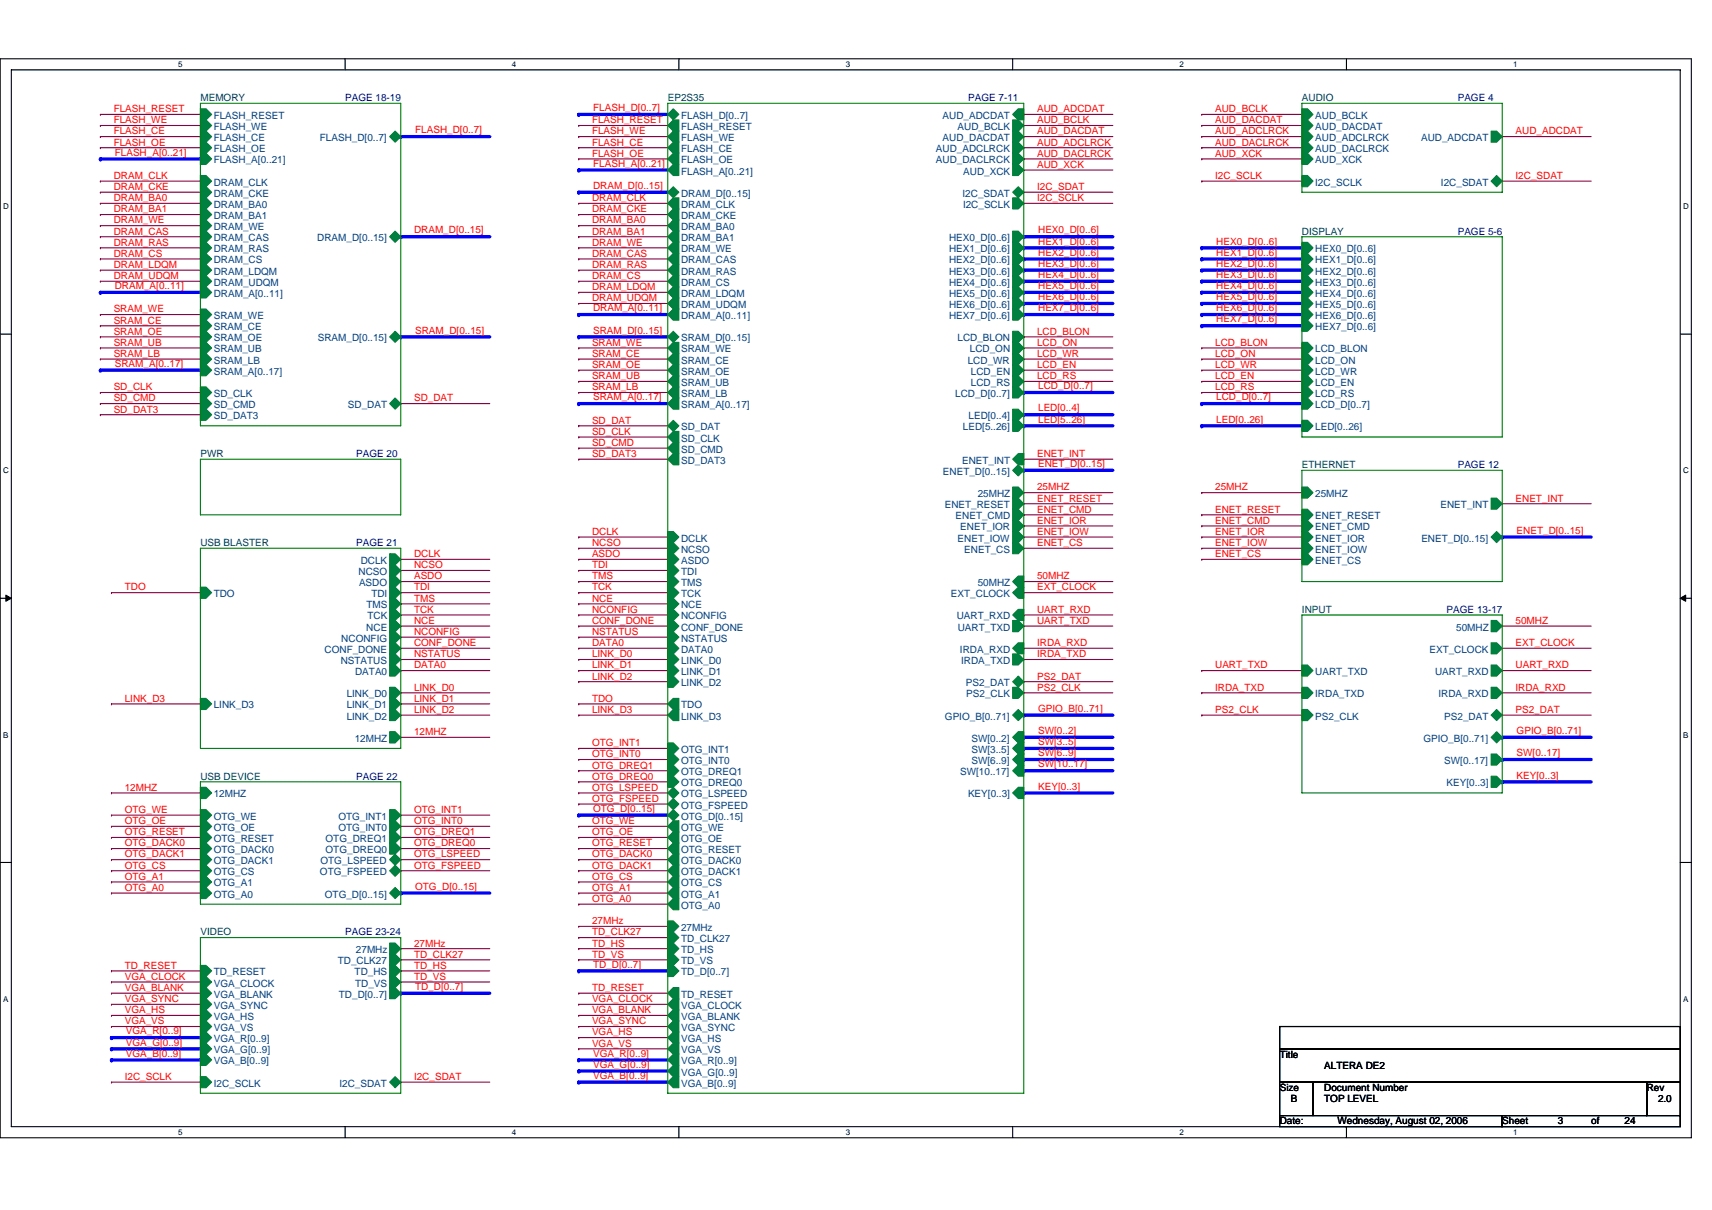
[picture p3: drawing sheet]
<svg xmlns="http://www.w3.org/2000/svg" width="297mm" height="210mm" viewBox="0 0 297 210" stroke-linecap="round" stroke-linejoin="round" font-family="sans-serif">
<defs><g id="words">
<g font-size="1.7" fill="#004040">
<text x="34.8" y="17.5">MEMORY</text>
<text x="115.9" y="17.5">EP2S35</text>
<text x="225.9" y="17.5">AUDIO</text>
<text x="225.9" y="40.7">DISPLAY</text>
<text x="34.8" y="79.3">PWR</text>
<text x="225.9" y="81.2">ETHERNET</text>
<text x="34.8" y="94.7">USB BLASTER</text>
<text x="225.9" y="106.3">INPUT</text>
<text x="34.8" y="135.3">USB DEVICE</text>
<text x="34.8" y="162.3">VIDEO</text>
</g>
<g font-size="1.7" fill="#000080">
<text x="59.9" y="17.5">PAGE 18-19</text>
<text x="168" y="17.5">PAGE 7-11</text>
<text x="252.9" y="17.5">PAGE 4</text>
<text x="252.9" y="40.7">PAGE 5-6</text>
<text x="61.8" y="79.3">PAGE 20</text>
<text x="252.9" y="81.2">PAGE 12</text>
<text x="61.8" y="94.7">PAGE 21</text>
<text x="251" y="106.3">PAGE 13-17</text>
<text x="61.8" y="135.3">PAGE 22</text>
<text x="59.9" y="162.3">PAGE 23-24</text>
</g>
<g font-size="1.7" fill="#f00">
<text x="19.7" y="23.3">FLASH_CE</text>
<text x="19.7" y="19.5">FLASH_RESET</text>
<text x="19.7" y="21.4">FLASH_WE</text>
<text x="72" y="23.1">FLASH_D[0..7]</text>
<text x="102.7" y="21.4">FLASH_RESET</text>
<text x="102.7" y="23.3">FLASH_WE</text>
<text x="102.9" y="19.3">FLASH_D[0..7]</text>
<text x="179.9" y="21.4">AUD_BCLK</text>
<text x="179.9" y="23.3">AUD_DACDAT</text>
<text x="179.9" y="19.5">AUD_ADCDAT</text>
<text x="210.8" y="19.5">AUD_BCLK</text>
<text x="210.8" y="21.4">AUD_DACDAT</text>
<text x="210.8" y="23.3">AUD_ADCLRCK</text>
<text x="263" y="23.3">AUD_ADCDAT</text>
<text x="19.7" y="25.3">FLASH_OE</text>
<text x="19.9" y="27">FLASH_A[0..21]</text>
<text x="102.7" y="25.3">FLASH_CE</text>
<text x="102.7" y="27.2">FLASH_OE</text>
<text x="102.9" y="28.9">FLASH_A[0..21]</text>
<text x="179.9" y="27.2">AUD_DACLRCK</text>
<text x="179.9" y="25.3">AUD_ADCLRCK</text>
<text x="179.9" y="29.1">AUD_XCK</text>
<text x="210.8" y="25.3">AUD_DACLRCK</text>
<text x="210.8" y="27.2">AUD_XCK</text>
<text x="19.7" y="31.1">DRAM_CLK</text>
<text x="19.7" y="33">DRAM_CKE</text>
<text x="19.7" y="34.9">DRAM_BA0</text>
<text x="102.7" y="34.9">DRAM_CLK</text>
<text x="102.9" y="32.8">DRAM_D[0..15]</text>
<text x="179.9" y="34.9">I2C_SCLK</text>
<text x="179.9" y="33">I2C_SDAT</text>
<text x="210.8" y="31.1">I2C_SCLK</text>
<text x="263" y="31.1">I2C_SDAT</text>
<text x="19.7" y="36.9">DRAM_BA1</text>
<text x="19.7" y="38.8">DRAM_WE</text>
<text x="19.7" y="40.7">DRAM_CAS</text>
<text x="71.8" y="40.5">DRAM_D[0..15]</text>
<text x="102.7" y="40.7">DRAM_BA1</text>
<text x="102.7" y="38.8">DRAM_BA0</text>
<text x="102.7" y="36.9">DRAM_CKE</text>
<text x="180.1" y="40.5">HEX0_D[0..6]</text>
<text x="19.7" y="42.6">DRAM_RAS</text>
<text x="19.7" y="44.6">DRAM_CS</text>
<text x="19.7" y="46.5">DRAM_LDQM</text>
<text x="102.7" y="44.6">DRAM_CAS</text>
<text x="102.7" y="46.5">DRAM_RAS</text>
<text x="102.7" y="42.6">DRAM_WE</text>
<text x="180.1" y="46.3">HEX3_D[0..6]</text>
<text x="180.1" y="44.4">HEX2_D[0..6]</text>
<text x="180.1" y="42.4">HEX1_D[0..6]</text>
<text x="211" y="42.4">HEX0_D[0..6]</text>
<text x="211" y="44.4">HEX1_D[0..6]</text>
<text x="211" y="46.3">HEX2_D[0..6]</text>
<text x="19.7" y="48.4">DRAM_UDQM</text>
<text x="19.9" y="50.2">DRAM_A[0..11]</text>
<text x="102.7" y="48.4">DRAM_CS</text>
<text x="102.7" y="50.4">DRAM_LDQM</text>
<text x="102.7" y="52.3">DRAM_UDQM</text>
<text x="180.1" y="52.1">HEX6_D[0..6]</text>
<text x="180.1" y="48.2">HEX4_D[0..6]</text>
<text x="180.1" y="50.2">HEX5_D[0..6]</text>
<text x="211" y="48.2">HEX3_D[0..6]</text>
<text x="211" y="50.2">HEX4_D[0..6]</text>
<text x="211" y="52.1">HEX5_D[0..6]</text>
<text x="19.7" y="54.2">SRAM_WE</text>
<text x="19.7" y="56.2">SRAM_CE</text>
<text x="19.7" y="58.1">SRAM_OE</text>
<text x="72" y="57.9">SRAM_D[0..15]</text>
<text x="102.9" y="54">DRAM_A[0..11]</text>
<text x="102.9" y="57.9">SRAM_D[0..15]</text>
<text x="179.9" y="58.1">LCD_BLON</text>
<text x="180.1" y="54">HEX7_D[0..6]</text>
<text x="211" y="54">HEX6_D[0..6]</text>
<text x="211" y="56">HEX7_D[0..6]</text>
<text x="19.7" y="60">SRAM_UB</text>
<text x="19.7" y="61.9">SRAM_LB</text>
<text x="19.9" y="63.7">SRAM_A[0..17]</text>
<text x="102.7" y="61.9">SRAM_CE</text>
<text x="102.7" y="60">SRAM_WE</text>
<text x="102.7" y="63.9">SRAM_OE</text>
<text x="102.7" y="65.8">SRAM_UB</text>
<text x="179.9" y="63.9">LCD_EN</text>
<text x="179.9" y="61.9">LCD_WR</text>
<text x="179.9" y="60">LCD_ON</text>
<text x="179.9" y="65.8">LCD_RS</text>
<text x="210.8" y="60">LCD_BLON</text>
<text x="210.8" y="61.9">LCD_ON</text>
<text x="210.8" y="63.9">LCD_WR</text>
<text x="210.8" y="65.8">LCD_EN</text>
<text x="19.7" y="71.6">SD_DAT3</text>
<text x="19.7" y="69.7">SD_CMD</text>
<text x="19.7" y="67.7">SD_CLK</text>
<text x="71.8" y="69.7">SD_DAT</text>
<text x="102.7" y="67.7">SRAM_LB</text>
<text x="102.9" y="69.5">SRAM_A[0..17]</text>
<text x="180.1" y="71.4">LED[0..4]</text>
<text x="180.1" y="67.5">LCD_D[0..7]</text>
<text x="210.8" y="67.7">LCD_RS</text>
<text x="211" y="69.5">LCD_D[0..7]</text>
<text x="102.7" y="75.5">SD_CLK</text>
<text x="102.7" y="77.4">SD_CMD</text>
<text x="102.7" y="73.5">SD_DAT</text>
<text x="180.1" y="73.3">LED[5..26]</text>
<text x="211" y="73.3">LED[0..26]</text>
<text x="102.7" y="79.3">SD_DAT3</text>
<text x="179.9" y="79.3">ENET_INT</text>
<text x="180.1" y="81">ENET_D[0..15]</text>
<text x="179.9" y="89">ENET_CMD</text>
<text x="179.9" y="87">ENET_RESET</text>
<text x="179.9" y="85.1">25MHZ</text>
<text x="210.8" y="85.1">25MHZ</text>
<text x="210.8" y="89">ENET_RESET</text>
<text x="263" y="87">ENET_INT</text>
<text x="102.7" y="92.8">DCLK</text>
<text x="102.7" y="94.8">NCSO</text>
<text x="179.9" y="94.8">ENET_CS</text>
<text x="179.9" y="90.9">ENET_IOR</text>
<text x="179.9" y="92.8">ENET_IOW</text>
<text x="210.8" y="90.9">ENET_CMD</text>
<text x="210.8" y="92.8">ENET_IOR</text>
<text x="210.8" y="94.8">ENET_IOW</text>
<text x="263.1" y="92.6">ENET_D[0..15]</text>
<text x="71.8" y="98.6">NCSO</text>
<text x="71.8" y="100.5">ASDO</text>
<text x="71.8" y="96.7">DCLK</text>
<text x="102.7" y="100.5">TMS</text>
<text x="102.7" y="98.6">TDI</text>
<text x="102.7" y="96.7">ASDO</text>
<text x="179.9" y="100.5">50MHZ</text>
<text x="210.8" y="96.7">ENET_CS</text>
<text x="21.7" y="102.5">TDO</text>
<text x="71.8" y="102.5">TDI</text>
<text x="71.8" y="104.4">TMS</text>
<text x="71.8" y="106.3">TCK</text>
<text x="102.7" y="106.3">NCONFIG</text>
<text x="102.7" y="104.4">NCE</text>
<text x="102.7" y="102.5">TCK</text>
<text x="179.9" y="106.3">UART_RXD</text>
<text x="179.9" y="102.5">EXT_CLOCK</text>
<text x="71.8" y="110.2">NCONFIG</text>
<text x="71.8" y="108.3">NCE</text>
<text x="71.8" y="112.1">CONF_DONE</text>
<text x="102.7" y="108.3">CONF_DONE</text>
<text x="102.7" y="110.2">NSTATUS</text>
<text x="102.7" y="112.1">DATA0</text>
<text x="179.9" y="108.3">UART_TXD</text>
<text x="179.9" y="112.1">IRDA_RXD</text>
<text x="263" y="112.1">EXT_CLOCK</text>
<text x="263" y="108.3">50MHZ</text>
<text x="71.8" y="114.1">NSTATUS</text>
<text x="71.8" y="119.8">LINK_D0</text>
<text x="71.8" y="116">DATA0</text>
<text x="102.7" y="114.1">LINK_D0</text>
<text x="102.7" y="116">LINK_D1</text>
<text x="102.7" y="117.9">LINK_D2</text>
<text x="179.9" y="119.8">PS2_CLK</text>
<text x="179.9" y="114.1">IRDA_TXD</text>
<text x="179.9" y="117.9">PS2_DAT</text>
<text x="210.8" y="119.8">IRDA_TXD</text>
<text x="210.8" y="116">UART_TXD</text>
<text x="263" y="119.8">IRDA_RXD</text>
<text x="263" y="116">UART_RXD</text>
<text x="21.7" y="121.8">LINK_D3</text>
<text x="71.8" y="121.8">LINK_D1</text>
<text x="71.8" y="123.7">LINK_D2</text>
<text x="102.7" y="121.8">TDO</text>
<text x="102.7" y="123.7">LINK_D3</text>
<text x="180.1" y="123.5">GPIO_B[0..71]</text>
<text x="210.8" y="123.7">PS2_CLK</text>
<text x="263" y="123.7">PS2_DAT</text>
<text x="71.8" y="127.6">12MHZ</text>
<text x="102.7" y="129.5">OTG_INT1</text>
<text x="102.7" y="131.4">OTG_INT0</text>
<text x="180.1" y="127.4">SW[0..2]</text>
<text x="180.1" y="129.3">SW[3..5]</text>
<text x="180.1" y="131.2">SW[6..9]</text>
<text x="263.1" y="127.4">GPIO_B[0..71]</text>
<text x="263.1" y="131.2">SW[0..17]</text>
<text x="21.7" y="137.2">12MHZ</text>
<text x="102.7" y="133.4">OTG_DREQ1</text>
<text x="102.7" y="135.3">OTG_DREQ0</text>
<text x="102.7" y="137.2">OTG_LSPEED</text>
<text x="180.1" y="137">KEY[0..3]</text>
<text x="180.1" y="133.2">SW[10..17]</text>
<text x="263.1" y="135.1">KEY[0..3]</text>
<text x="21.7" y="141.1">OTG_WE</text>
<text x="21.7" y="143">OTG_OE</text>
<text x="71.8" y="141.1">OTG_INT1</text>
<text x="71.8" y="143">OTG_INT0</text>
<text x="102.7" y="139.1">OTG_FSPEED</text>
<text x="102.7" y="143">OTG_WE</text>
<text x="102.9" y="140.9">OTG_D[0..15]</text>
<text x="21.7" y="144.9">OTG_RESET</text>
<text x="21.7" y="146.9">OTG_DACK0</text>
<text x="21.7" y="148.8">OTG_DACK1</text>
<text x="71.8" y="144.9">OTG_DREQ1</text>
<text x="71.8" y="146.9">OTG_DREQ0</text>
<text x="71.8" y="148.8">OTG_LSPEED</text>
<text x="102.7" y="148.8">OTG_DACK0</text>
<text x="102.7" y="146.9">OTG_RESET</text>
<text x="102.7" y="144.9">OTG_OE</text>
<text x="21.7" y="150.7">OTG_CS</text>
<text x="21.7" y="152.7">OTG_A1</text>
<text x="21.7" y="154.6">OTG_A0</text>
<text x="71.8" y="150.7">OTG_FSPEED</text>
<text x="72" y="154.4">OTG_D[0..15]</text>
<text x="102.7" y="150.7">OTG_DACK1</text>
<text x="102.7" y="152.7">OTG_CS</text>
<text x="102.7" y="154.6">OTG_A1</text>
<text x="102.7" y="156.5">OTG_A0</text>
<text x="102.7" y="160.4">27MHz</text>
<text x="71.8" y="164.3">27MHz</text>
<text x="71.8" y="166.2">TD_CLK27</text>
<text x="102.7" y="164.3">TD_HS</text>
<text x="102.7" y="166.2">TD_VS</text>
<text x="102.7" y="162.3">TD_CLK27</text>
<text x="102.9" y="167.9">TD_D[0..7]</text>
<text x="21.7" y="168.1">TD_RESET</text>
<text x="21.7" y="172">VGA_BLANK</text>
<text x="21.7" y="173.9">VGA_SYNC</text>
<text x="21.7" y="170">VGA_CLOCK</text>
<text x="71.8" y="168.1">TD_HS</text>
<text x="71.8" y="170">TD_VS</text>
<text x="72" y="171.8">TD_D[0..7]</text>
<text x="102.7" y="173.9">VGA_CLOCK</text>
<text x="102.7" y="172">TD_RESET</text>
<text x="21.7" y="175.8">VGA_HS</text>
<text x="21.7" y="177.8">VGA_VS</text>
<text x="21.8" y="179.5">VGA_R[0..9]</text>
<text x="102.7" y="175.8">VGA_BLANK</text>
<text x="102.7" y="177.8">VGA_SYNC</text>
<text x="102.7" y="179.7">VGA_HS</text>
<text x="21.8" y="181.4">VGA_G[0..9]</text>
<text x="21.8" y="183.4">VGA_B[0..9]</text>
<text x="102.7" y="181.6">VGA_VS</text>
<text x="102.9" y="183.4">VGA_R[0..9]</text>
<text x="102.9" y="185.3">VGA_G[0..9]</text>
<text x="21.7" y="187.4">I2C_SCLK</text>
<text x="71.8" y="187.4">I2C_SDAT</text>
<text x="102.9" y="187.2">VGA_B[0..9]</text>
</g>
<g font-size="1.7" fill="#004080">
<text x="37.1" y="20.6">FLASH_RESET</text>
<text x="37.1" y="22.6">FLASH_WE</text>
<text x="118.2" y="20.6">FLASH_D[0..7]</text>
<text x="118.2" y="22.6">FLASH_RESET</text>
<text x="163.6" y="20.6">AUD_ADCDAT</text>
<text x="166.1" y="22.6">AUD_BCLK</text>
<text x="228.2" y="20.6">AUD_BCLK</text>
<text x="228.2" y="22.6">AUD_DACDAT</text>
<text x="37.1" y="28.4">FLASH_A[0..21]</text>
<text x="37.1" y="24.5">FLASH_CE</text>
<text x="37.1" y="26.4">FLASH_OE</text>
<text x="55.5" y="24.5">FLASH_D[0..7]</text>
<text x="118.2" y="26.4">FLASH_CE</text>
<text x="118.2" y="28.4">FLASH_OE</text>
<text x="118.2" y="24.5">FLASH_WE</text>
<text x="162.4" y="28.4">AUD_DACLRCK</text>
<text x="162.4" y="26.4">AUD_ADCLRCK</text>
<text x="163.6" y="24.5">AUD_DACDAT</text>
<text x="228.2" y="24.5">AUD_ADCLRCK</text>
<text x="228.2" y="26.4">AUD_DACLRCK</text>
<text x="228.2" y="28.4">AUD_XCK</text>
<text x="246.6" y="24.5">AUD_ADCDAT</text>
<text x="37.1" y="32.2">DRAM_CLK</text>
<text x="37.1" y="34.1">DRAM_CKE</text>
<text x="118.2" y="30.3">FLASH_A[0..21]</text>
<text x="118.2" y="34.1">DRAM_D[0..15]</text>
<text x="167" y="34.1">I2C_SDAT</text>
<text x="167.1" y="30.3">AUD_XCK</text>
<text x="228.2" y="32.2">I2C_SCLK</text>
<text x="250" y="32.2">I2C_SDAT</text>
<text x="37.1" y="36.1">DRAM_BA0</text>
<text x="37.1" y="38">DRAM_BA1</text>
<text x="37.1" y="39.9">DRAM_WE</text>
<text x="37.1" y="41.9">DRAM_CAS</text>
<text x="55.1" y="41.9">DRAM_D[0..15]</text>
<text x="118.2" y="41.9">DRAM_BA1</text>
<text x="118.2" y="39.9">DRAM_BA0</text>
<text x="118.2" y="38">DRAM_CKE</text>
<text x="118.2" y="36.1">DRAM_CLK</text>
<text x="164.7" y="41.9">HEX0_D[0..6]</text>
<text x="167.1" y="36.1">I2C_SCLK</text>
<text x="37.1" y="47.7">DRAM_LDQM</text>
<text x="37.1" y="43.8">DRAM_RAS</text>
<text x="37.1" y="45.7">DRAM_CS</text>
<text x="118.2" y="47.7">DRAM_RAS</text>
<text x="118.2" y="45.7">DRAM_CAS</text>
<text x="118.2" y="43.8">DRAM_WE</text>
<text x="164.7" y="47.7">HEX3_D[0..6]</text>
<text x="164.7" y="45.7">HEX2_D[0..6]</text>
<text x="164.7" y="43.8">HEX1_D[0..6]</text>
<text x="228.2" y="43.8">HEX0_D[0..6]</text>
<text x="228.2" y="45.7">HEX1_D[0..6]</text>
<text x="228.2" y="47.7">HEX2_D[0..6]</text>
<text x="37.1" y="51.5">DRAM_A[0..11]</text>
<text x="37.1" y="49.6">DRAM_UDQM</text>
<text x="118.2" y="53.4">DRAM_UDQM</text>
<text x="118.2" y="51.5">DRAM_LDQM</text>
<text x="118.2" y="49.6">DRAM_CS</text>
<text x="164.7" y="53.4">HEX6_D[0..6]</text>
<text x="164.7" y="49.6">HEX4_D[0..6]</text>
<text x="164.7" y="51.5">HEX5_D[0..6]</text>
<text x="228.2" y="49.6">HEX3_D[0..6]</text>
<text x="228.2" y="51.5">HEX4_D[0..6]</text>
<text x="228.2" y="53.4">HEX5_D[0..6]</text>
<text x="37.1" y="55.4">SRAM_WE</text>
<text x="37.1" y="57.3">SRAM_CE</text>
<text x="37.1" y="59.2">SRAM_OE</text>
<text x="55.1" y="59.2">SRAM_D[0..15]</text>
<text x="118.2" y="59.2">SRAM_D[0..15]</text>
<text x="118.2" y="55.4">DRAM_A[0..11]</text>
<text x="164.7" y="55.4">HEX7_D[0..6]</text>
<text x="166.1" y="59.2">LCD_BLON</text>
<text x="228.2" y="55.4">HEX6_D[0..6]</text>
<text x="228.2" y="57.3">HEX7_D[0..6]</text>
<text x="37.1" y="65">SRAM_A[0..17]</text>
<text x="37.1" y="61.2">SRAM_UB</text>
<text x="37.1" y="63.1">SRAM_LB</text>
<text x="118.2" y="63.1">SRAM_CE</text>
<text x="118.2" y="61.2">SRAM_WE</text>
<text x="118.2" y="65">SRAM_OE</text>
<text x="167.9" y="63.1">LCD_WR</text>
<text x="168.3" y="61.2">LCD_ON</text>
<text x="168.5" y="65">LCD_EN</text>
<text x="228.2" y="61.2">LCD_BLON</text>
<text x="228.2" y="63.1">LCD_ON</text>
<text x="228.2" y="65">LCD_WR</text>
<text x="37.1" y="70.8">SD_CMD</text>
<text x="37.1" y="68.9">SD_CLK</text>
<text x="60.4" y="70.8">SD_DAT</text>
<text x="118.2" y="70.8">SRAM_A[0..17]</text>
<text x="118.2" y="67">SRAM_UB</text>
<text x="118.2" y="68.9">SRAM_LB</text>
<text x="165.7" y="68.9">LCD_D[0..7]</text>
<text x="168.5" y="67">LCD_RS</text>
<text x="228.2" y="70.8">LCD_D[0..7]</text>
<text x="228.2" y="67">LCD_EN</text>
<text x="228.2" y="68.9">LCD_RS</text>
<text x="37.1" y="72.7">SD_DAT3</text>
<text x="118.2" y="74.7">SD_DAT</text>
<text x="118.2" y="76.6">SD_CLK</text>
<text x="167.1" y="74.7">LED[5..26]</text>
<text x="168" y="72.7">LED[0..4]</text>
<text x="228.2" y="74.7">LED[0..26]</text>
<text x="118.2" y="78.5">SD_CMD</text>
<text x="118.2" y="80.5">SD_DAT3</text>
<text x="163.6" y="82.4">ENET_D[0..15]</text>
<text x="166.9" y="80.5">ENET_INT</text>
<text x="163.9" y="88.2">ENET_RESET</text>
<text x="169.6" y="86.3">25MHZ</text>
<text x="228.2" y="86.3">25MHZ</text>
<text x="249.9" y="88.2">ENET_INT</text>
<text x="118.2" y="94">DCLK</text>
<text x="118.2" y="95.9">NCSO</text>
<text x="165.8" y="90.1">ENET_CMD</text>
<text x="166.2" y="94">ENET_IOW</text>
<text x="166.6" y="92.1">ENET_IOR</text>
<text x="167.3" y="95.9">ENET_CS</text>
<text x="228.2" y="90.1">ENET_RESET</text>
<text x="228.2" y="92.1">ENET_CMD</text>
<text x="228.2" y="94">ENET_IOR</text>
<text x="228.2" y="95.9">ENET_IOW</text>
<text x="246.6" y="94">ENET_D[0..15]</text>
<text x="62.2" y="99.8">NCSO</text>
<text x="62.3" y="101.7">ASDO</text>
<text x="62.6" y="97.9">DCLK</text>
<text x="118.2" y="99.8">TDI</text>
<text x="118.2" y="101.7">TMS</text>
<text x="118.2" y="97.9">ASDO</text>
<text x="169.6" y="101.7">50MHZ</text>
<text x="228.2" y="97.9">ENET_CS</text>
<text x="37.1" y="103.6">TDO</text>
<text x="63.6" y="105.6">TMS</text>
<text x="63.8" y="107.5">TCK</text>
<text x="64.4" y="103.6">TDI</text>
<text x="118.2" y="107.5">NCONFIG</text>
<text x="118.2" y="103.6">TCK</text>
<text x="118.2" y="105.6">NCE</text>
<text x="165" y="103.6">EXT_CLOCK</text>
<text x="166" y="107.5">UART_RXD</text>
<text x="56.3" y="113.3">CONF_DONE</text>
<text x="59.2" y="111.4">NCONFIG</text>
<text x="63.6" y="109.4">NCE</text>
<text x="118.2" y="109.4">CONF_DONE</text>
<text x="118.2" y="111.4">NSTATUS</text>
<text x="118.2" y="113.3">DATA0</text>
<text x="166.2" y="109.4">UART_TXD</text>
<text x="166.6" y="113.3">IRDA_RXD</text>
<text x="248" y="113.3">EXT_CLOCK</text>
<text x="252.7" y="109.4">50MHZ</text>
<text x="59.1" y="115.2">NSTATUS</text>
<text x="61.6" y="117.2">DATA0</text>
<text x="118.2" y="119.1">LINK_D2</text>
<text x="118.2" y="115.2">LINK_D0</text>
<text x="118.2" y="117.2">LINK_D1</text>
<text x="166.7" y="115.2">IRDA_TXD</text>
<text x="167.6" y="119.1">PS2_DAT</text>
<text x="228.2" y="117.2">UART_TXD</text>
<text x="249" y="117.2">UART_RXD</text>
<text x="37.1" y="122.9">LINK_D3</text>
<text x="60.2" y="121">LINK_D0</text>
<text x="60.2" y="122.9">LINK_D1</text>
<text x="60.2" y="124.9">LINK_D2</text>
<text x="118.2" y="122.9">TDO</text>
<text x="118.2" y="124.9">LINK_D3</text>
<text x="164" y="124.9">GPIO_B[0..71]</text>
<text x="167.7" y="121">PS2_CLK</text>
<text x="228.2" y="124.9">PS2_CLK</text>
<text x="228.2" y="121">IRDA_TXD</text>
<text x="249.6" y="121">IRDA_RXD</text>
<text x="250.6" y="124.9">PS2_DAT</text>
<text x="61.5" y="128.7">12MHZ</text>
<text x="118.2" y="130.7">OTG_INT1</text>
<text x="168.5" y="130.7">SW[3..5]</text>
<text x="168.5" y="128.7">SW[0..2]</text>
<text x="247" y="128.7">GPIO_B[0..71]</text>
<text x="118.2" y="134.5">OTG_DREQ1</text>
<text x="118.2" y="136.5">OTG_DREQ0</text>
<text x="118.2" y="132.6">OTG_INT0</text>
<text x="166.6" y="134.5">SW[10..17]</text>
<text x="168.5" y="132.6">SW[6..9]</text>
<text x="250.6" y="132.6">SW[0..17]</text>
<text x="251" y="136.5">KEY[0..3]</text>
<text x="37.1" y="142.2">OTG_WE</text>
<text x="37.1" y="138.4">12MHZ</text>
<text x="58.7" y="142.2">OTG_INT1</text>
<text x="118.2" y="142.2">OTG_D[0..15]</text>
<text x="118.2" y="138.4">OTG_LSPEED</text>
<text x="118.2" y="140.3">OTG_FSPEED</text>
<text x="168" y="138.4">KEY[0..3]</text>
<text x="37.1" y="144.2">OTG_OE</text>
<text x="37.1" y="146.1">OTG_RESET</text>
<text x="37.1" y="148">OTG_DACK0</text>
<text x="37.1" y="150">OTG_DACK1</text>
<text x="55.6" y="150">OTG_LSPEED</text>
<text x="56.5" y="146.1">OTG_DREQ1</text>
<text x="56.5" y="148">OTG_DREQ0</text>
<text x="58.7" y="144.2">OTG_INT0</text>
<text x="118.2" y="150">OTG_DACK0</text>
<text x="118.2" y="148">OTG_RESET</text>
<text x="118.2" y="146.1">OTG_OE</text>
<text x="118.2" y="144.2">OTG_WE</text>
<text x="37.1" y="151.9">OTG_CS</text>
<text x="37.1" y="153.8">OTG_A1</text>
<text x="37.1" y="155.8">OTG_A0</text>
<text x="55.5" y="151.9">OTG_FSPEED</text>
<text x="56.4" y="155.8">OTG_D[0..15]</text>
<text x="118.2" y="151.9">OTG_DACK1</text>
<text x="118.2" y="153.8">OTG_CS</text>
<text x="118.2" y="155.8">OTG_A1</text>
<text x="118.2" y="161.5">27MHz</text>
<text x="118.2" y="157.7">OTG_A0</text>
<text x="58.6" y="167.3">TD_CLK27</text>
<text x="61.8" y="165.4">27MHz</text>
<text x="118.2" y="165.4">TD_HS</text>
<text x="118.2" y="167.3">TD_VS</text>
<text x="118.2" y="163.5">TD_CLK27</text>
<text x="37.1" y="173.1">VGA_BLANK</text>
<text x="37.1" y="171.2">VGA_CLOCK</text>
<text x="37.1" y="169.3">TD_RESET</text>
<text x="58.8" y="173.1">TD_D[0..7]</text>
<text x="61.5" y="169.3">TD_HS</text>
<text x="61.6" y="171.2">TD_VS</text>
<text x="118.2" y="169.3">TD_D[0..7]</text>
<text x="118.2" y="173.1">TD_RESET</text>
<text x="37.1" y="175.1">VGA_SYNC</text>
<text x="37.1" y="177">VGA_HS</text>
<text x="37.1" y="178.9">VGA_VS</text>
<text x="118.2" y="175.1">VGA_CLOCK</text>
<text x="118.2" y="177">VGA_BLANK</text>
<text x="118.2" y="178.9">VGA_SYNC</text>
<text x="37.1" y="180.8">VGA_R[0..9]</text>
<text x="37.1" y="182.8">VGA_G[0..9]</text>
<text x="37.1" y="184.7">VGA_B[0..9]</text>
<text x="118.2" y="184.7">VGA_R[0..9]</text>
<text x="118.2" y="182.8">VGA_VS</text>
<text x="118.2" y="180.8">VGA_HS</text>
<text x="37.1" y="188.6">I2C_SCLK</text>
<text x="58.9" y="188.6">I2C_SDAT</text>
<text x="118.2" y="188.6">VGA_B[0..9]</text>
<text x="118.2" y="186.6">VGA_G[0..9]</text>
</g>
<g font-size="1.7">
<text x="222" y="183.6">Title</text>
<text x="229.8" y="185.5">ALTERA DE2</text>
<text x="222" y="189.3">Size</text>
<text x="224" y="191.3">B</text>
<text x="229.8" y="189.3">Document Number</text>
<text x="229.8" y="191.3">TOP LEVEL</text>
<text x="285.7" y="189.3">Rev</text>
<text x="287.7" y="191.3">2.0</text>
<text x="222" y="195.1">Date:</text>
<text x="232.1" y="195.1">Wednesday, August 02, 2006</text>
<text x="260.6" y="195.1">Sheet</text>
<text x="270.3" y="195.1">3</text>
<text x="276.1" y="195.1">of</text>
<text x="281.9" y="195.1">24</text>
</g>
<g font-size="1.4">
<text x="30.9" y="11.7">5</text>
<text x="88.8" y="11.7">4</text>
<text x="146.7" y="11.7">3</text>
<text x="204.7" y="11.7">2</text>
<text x="262.6" y="11.7">1</text>
<text x=".5" y="36.3">D</text>
<text x="292" y="36.3">D</text>
<text x=".5" y="82.1">C</text>
<text x="292" y="82.1">C</text>
<text x=".5" y="128">B</text>
<text x="292" y="128">B</text>
<text x=".5" y="173.8">A</text>
<text x="292" y="173.8">A</text>
<text x="30.9" y="197">5</text>
<text x="88.8" y="197">4</text>
<text x="146.7" y="197">3</text>
<text x="204.7" y="197">2</text>
<text x="262.6" y="197">1</text>
</g>
</g></defs>
<path d="M0 10.2h293.5v187.2h-293.5zM2 12.1h289.5v183.4h-289.5z" fill="none" stroke="#000" stroke-width=".19"/>
<g fill="#fff">
<path d="M30.9 10.4h.8v1.6h-.8z"/>
<path d="M30.9 195.7h.8v1.6h-.8z"/>
</g>
<path d="M59.9 10.2v1.9M59.9 195.5v1.9" fill="none" stroke="#000" stroke-width=".19"/>
<g fill="#fff">
<path d="M88.8 10.4h.8v1.6h-.8z"/>
<path d="M88.8 195.7h.8v1.6h-.8z"/>
</g>
<path d="M117.8 10.2v1.9M117.8 195.5v1.9" fill="none" stroke="#000" stroke-width=".19"/>
<g fill="#fff">
<path d="M146.7 10.4h.8v1.6h-.8z"/>
<path d="M146.7 195.7h.8v1.6h-.8z"/>
</g>
<path d="M175.7 10.2v1.9M175.7 195.5v1.9" fill="none" stroke="#000" stroke-width=".19"/>
<g fill="#fff">
<path d="M204.7 10.4h.7v1.6h-.7z"/>
<path d="M204.7 195.7h.7v1.6h-.7z"/>
</g>
<path d="M233.6 10.2v1.9M233.6 195.5v1.9" fill="none" stroke="#000" stroke-width=".19"/>
<g fill="#fff">
<path d="M262.6 10.4h.7v1.6h-.7z"/>
<path d="M262.6 195.7h.7v1.6h-.7z"/>
<path d="M.5 35.1h1v1.5h-1z"/>
<path d="M292 35.1h1v1.5h-1z"/>
<path d="M.5 80.9h1v1.5h-1z"/>
<path d="M292 80.9h1v1.5h-1z"/>
</g>
<path d="M0 58h2M291.5 58h2" fill="none" stroke="#000" stroke-width=".19"/>
<g fill="#fff">
<path d="M.5 126.7h.9v1.6h-.9z"/>
<path d="M292 126.7h.9v1.6h-.9z"/>
</g>
<path d="M0 103.8h2M291.5 103.8h2" fill="none" stroke="#000" stroke-width=".19"/>
<path d="M1 103.3l1 .5-1 .6zM291.5 103.8l1-.5v1.1z" fill="#000" stroke="#000" stroke-width=".17"/>
<g fill="#fff">
<path d="M.5 172.6h.9v1.5h-.9z"/>
<path d="M292 172.6h.9v1.5h-.9z"/>
</g>
<path d="M0 149.7h2M291.5 149.7h2M222 178.1h69.5v3.9h-69.5zM222 182h69.5v5.8h-69.5zM222 187.8h5.8v5.8h-5.8zM222 193.6h38.6v1.9h-38.6zM227.8 187.8h57.9v5.8h-57.9zM260.6 193.6h30.9v1.9h-30.9zM285.7 187.8h5.8v5.8h-5.8z" fill="none" stroke="#000" stroke-width=".19"/>
<g fill="none" stroke="#800040" stroke-width=".19">
<path d="M17.4 19.9h.1M17.4 19.9h17.4M177.6 19.9h.1M177.6 19.9h15.5M208.5 19.9h.1M208.5 19.9h17.4M17.4 31.4h.1M17.4 33.4h.1M17.4 35.3h.1M17.4 37.2h.1M17.4 39.2h.1M17.4 23.7h.1"/>
<path d="M17.4 25.6h.1M17.4 21.8h.1M17.4 21.8h17.4M17.4 23.7h17.4M17.4 25.6h17.4M17.4 35.3h17.4M17.4 31.4h17.4M17.4 33.4h17.4M17.4 37.2h17.4M17.4 39.2h17.4M100.4 25.6h.1M100.4 27.6h.1"/>
<path d="M100.4 21.8h.1M100.4 23.7h.1M100.4 35.3h.1M100.4 39.2h.1M100.4 37.2h.1M100.4 21.8h15.5M100.4 23.7h15.5M100.4 27.6h15.5M100.4 25.6h15.5M100.4 35.3h15.5M100.4 37.2h15.5M100.4 39.2h15.5"/>
<path d="M177.6 21.8h.1M177.6 23.7h.1M177.6 27.6h.1M177.6 25.6h.1M177.6 35.3h.1M177.6 29.5h.1M177.6 33.4h.1M177.6 21.8h15.5M177.6 23.7h15.5M177.6 27.6h15.5M177.6 25.6h15.5M177.6 35.3h15.5"/>
<path d="M177.6 29.5h15.5M177.6 33.4h15.5M208.5 21.8h.1M208.5 23.7h.1M208.5 25.6h.1M208.5 31.4h.1M208.5 27.6h.1M208.5 21.8h17.4M208.5 23.7h17.4M208.5 27.6h17.4M208.5 25.6h17.4M208.5 31.4h17.4"/>
<path d="M260.6 23.7h.1M260.6 31.4h.1M260.6 23.7h15.5M260.6 31.4h15.5M17.4 41.1h.1M17.4 43h.1M17.4 44.9h.1M17.4 46.9h.1M17.4 48.8h.1M17.4 54.6h.1M17.4 56.5h.1M17.4 58.5h.1"/>
<path d="M17.4 41.1h17.4M17.4 43h17.4M17.4 44.9h17.4M17.4 46.9h17.4M17.4 48.8h17.4M17.4 54.6h17.4M17.4 56.5h17.4M17.4 58.5h17.4M100.4 48.8h.1M100.4 41.1h.1M100.4 44.9h.1M100.4 50.7h.1"/>
<path d="M100.4 52.7h.1M100.4 46.9h.1M100.4 43h.1M100.4 41.1h15.5M100.4 43h15.5M100.4 44.9h15.5M100.4 46.9h15.5M100.4 48.8h15.5M100.4 50.7h15.5M100.4 52.7h15.5M177.6 58.5h.1M177.6 58.5h15.5"/>
<path d="M17.4 72h.1M17.4 70h.1M17.4 68.1h.1M17.4 60.4h.1M17.4 62.3h.1M17.4 60.4h17.4M17.4 62.3h17.4M17.4 68.1h17.4M17.4 70h17.4M17.4 72h17.4M69.5 70h.1M69.5 70h15.5"/>
<path d="M100.4 62.3h.1M100.4 60.4h.1M100.4 64.2h.1M100.4 66.2h.1M100.4 68.1h.1M100.4 75.8h.1M100.4 77.8h.1M100.4 79.7h.1M100.4 73.9h.1M100.4 60.4h15.5M100.4 62.3h15.5M100.4 64.2h15.5"/>
<path d="M100.4 66.2h15.5M100.4 68.1h15.5M100.4 79.7h15.5M100.4 75.8h15.5M100.4 77.8h15.5M100.4 73.9h15.5M177.6 79.7h.1M177.6 64.2h.1M177.6 62.3h.1M177.6 60.4h.1M177.6 66.2h.1M177.6 60.4h15.5"/>
<path d="M177.6 62.3h15.5M177.6 64.2h15.5M177.6 66.2h15.5M177.6 79.7h15.5M208.5 60.4h.1M208.5 62.3h.1M208.5 64.2h.1M208.5 66.2h.1M208.5 68.1h.1M208.5 60.4h17.4M208.5 62.3h17.4M208.5 64.2h17.4"/>
<path d="M208.5 66.2h17.4M208.5 68.1h17.4M69.5 99h.1M69.5 97.1h.1M69.5 97.1h15.5M69.5 99h15.5M100.4 99h.1M100.4 97.1h.1M100.4 93.2h.1M100.4 95.1h.1M100.4 93.2h15.5M100.4 97.1h15.5"/>
<path d="M100.4 95.1h15.5M100.4 99h15.5M177.6 89.3h.1M177.6 87.4h.1M177.6 85.5h.1M177.6 95.1h.1M177.6 91.3h.1M177.6 93.2h.1M177.6 91.3h15.5M177.6 93.2h15.5M177.6 95.1h15.5M177.6 87.4h15.5"/>
<path d="M177.6 85.5h15.5M177.6 89.3h15.5M208.5 91.3h.1M208.5 93.2h.1M208.5 97.1h.1M208.5 95.1h.1M208.5 85.5h.1M208.5 89.3h.1M208.5 91.3h17.4M208.5 93.2h17.4M208.5 97.1h17.4M208.5 95.1h17.4"/>
<path d="M208.5 85.5h17.4M208.5 89.3h17.4M260.6 87.4h.1M260.6 87.4h15.5M19.3 102.8h.1M19.3 102.8h15.5M69.5 100.9h.1M69.5 102.8h.1M69.5 104.8h.1M69.5 106.7h.1M69.5 110.6h.1M69.5 108.6h.1"/>
<path d="M69.5 112.5h.1M69.5 114.4h.1M69.5 116.4h.1M69.5 108.6h15.5M69.5 114.4h15.5M69.5 112.5h15.5M69.5 116.4h15.5M69.5 100.9h15.5M69.5 102.8h15.5M69.5 104.8h15.5M69.5 106.7h15.5M69.5 110.6h15.5"/>
<path d="M100.4 106.7h.1M100.4 100.9h.1M100.4 108.6h.1M100.4 110.6h.1M100.4 104.8h.1M100.4 102.8h.1M100.4 112.5h.1M100.4 114.4h.1M100.4 116.4h.1M100.4 118.3h.1M100.4 108.6h15.5M100.4 114.4h15.5"/>
<path d="M100.4 112.5h15.5M100.4 116.4h15.5M100.4 100.9h15.5M100.4 102.8h15.5M100.4 104.8h15.5M100.4 106.7h15.5M100.4 110.6h15.5M100.4 118.3h15.5M177.6 108.6h.1M177.6 114.4h.1M177.6 100.9h.1M177.6 106.7h.1"/>
<path d="M177.6 118.3h.1M177.6 102.8h.1M177.6 112.5h.1M177.6 108.6h15.5M177.6 114.4h15.5M177.6 112.5h15.5M177.6 100.9h15.5M177.6 102.8h15.5M177.6 106.7h15.5M177.6 118.3h15.5M208.5 116.4h.1M208.5 116.4h17.4"/>
<path d="M260.6 112.5h.1M260.6 108.6h.1M260.6 116.4h.1M260.6 108.6h15.5M260.6 112.5h15.5M260.6 116.4h15.5M19.3 122.2h.1M19.3 137.6h.1M19.3 122.2h15.5M19.3 137.6h15.5M69.5 120.2h.1M69.5 122.2h.1"/>
<path d="M69.5 124.1h.1M69.5 128h.1M69.5 120.2h15.5M69.5 124.1h15.5M69.5 122.2h15.5M69.5 128h15.5M100.4 122.2h.1M100.4 124.1h.1M100.4 133.8h.1M100.4 129.9h.1M100.4 131.8h.1M100.4 135.7h.1"/>
<path d="M100.4 137.6h.1M100.4 139.5h.1M100.4 124.1h15.5M100.4 122.2h15.5M100.4 137.6h15.5M100.4 133.8h15.5M100.4 129.9h15.5M100.4 131.8h15.5M100.4 135.7h15.5M100.4 139.5h15.5M177.6 120.2h.1M177.6 120.2h15.5"/>
<path d="M208.5 120.2h.1M208.5 124.1h.1M208.5 120.2h17.4M208.5 124.1h17.4M260.6 124.1h.1M260.6 120.2h.1M260.6 120.2h15.5M260.6 124.1h15.5M19.3 141.5h.1M19.3 143.4h.1M19.3 145.3h.1M19.3 147.3h.1"/>
<path d="M19.3 149.2h.1M19.3 151.1h.1M19.3 153.1h.1M19.3 155h.1M19.3 141.5h15.5M19.3 143.4h15.5M19.3 145.3h15.5M19.3 147.3h15.5M19.3 149.2h15.5M19.3 151.1h15.5M19.3 153.1h15.5M19.3 155h15.5"/>
<path d="M69.5 141.5h.1M69.5 143.4h.1M69.5 145.3h.1M69.5 147.3h.1M69.5 149.2h.1M69.5 151.1h.1M69.5 141.5h15.5M69.5 143.4h15.5M69.5 145.3h15.5M69.5 147.3h15.5M69.5 149.2h15.5M69.5 151.1h15.5"/>
<path d="M100.4 151.1h.1M100.4 149.2h.1M100.4 147.3h.1M100.4 153.1h.1M100.4 156.9h.1M100.4 155h.1M100.4 145.3h.1M100.4 143.4h.1M100.4 143.4h15.5M100.4 145.3h15.5M100.4 147.3h15.5M100.4 149.2h15.5"/>
<path d="M100.4 151.1h15.5M100.4 153.1h15.5M100.4 155h15.5M100.4 156.9h15.5M19.3 168.5h.1M19.3 172.4h.1M19.3 174.3h.1M19.3 170.4h.1M19.3 176.2h.1M19.3 178.1h.1M19.3 168.5h15.5M19.3 170.4h15.5"/>
<path d="M19.3 172.4h15.5M19.3 174.3h15.5M19.3 176.2h15.5M19.3 178.1h15.5M69.5 168.5h.1M69.5 164.6h.1M69.5 170.4h.1M69.5 166.6h.1M69.5 168.5h15.5M69.5 164.6h15.5M69.5 170.4h15.5M69.5 166.6h15.5"/>
<path d="M100.4 174.3h.1M100.4 176.2h.1M100.4 178.1h.1M100.4 172.4h.1M100.4 164.6h.1M100.4 166.6h.1M100.4 160.8h.1M100.4 162.7h.1M100.4 164.6h15.5M100.4 172.4h15.5M100.4 174.3h15.5M100.4 176.2h15.5"/>
<path d="M100.4 178.1h15.5M100.4 166.6h15.5M100.4 160.8h15.5M100.4 162.7h15.5M19.3 187.8h.1M19.3 187.8h15.5M69.5 187.8h.1M69.5 187.8h15.5M100.4 182h.1M100.4 180.1h.1M100.4 182h15.5M100.4 180.1h15.5"/>
</g>
<g fill="none" stroke="#00f" stroke-width=".57">
<path d="M100.4 19.9h.1M100.4 19.9h15.5M17.4 27.6h.1M17.4 27.6h17.4M69.5 23.7h.1M69.5 23.7h15.5M100.4 29.5h.1M100.4 33.4h.1M100.4 29.5h15.5M100.4 33.4h15.5M17.4 50.7h.1M17.4 50.7h17.4"/>
<path d="M69.5 41.1h.1M69.5 58.5h.1M69.5 41.1h15.5M69.5 58.5h15.5M100.4 54.6h.1M100.4 58.5h.1M100.4 54.6h15.5M100.4 58.5h15.5M177.6 52.7h.1M177.6 48.8h.1M177.6 50.7h.1M177.6 54.6h.1"/>
<path d="M177.6 46.9h.1M177.6 44.9h.1M177.6 43h.1M177.6 41.1h.1M177.6 43h15.5M177.6 44.9h15.5M177.6 46.9h15.5M177.6 48.8h15.5M177.6 50.7h15.5M177.6 52.7h15.5M177.6 54.6h15.5M177.6 41.1h15.5"/>
<path d="M208.5 43h.1M208.5 44.9h.1M208.5 46.9h.1M208.5 48.8h.1M208.5 50.7h.1M208.5 52.7h.1M208.5 54.6h.1M208.5 56.5h.1M208.5 43h17.4M208.5 44.9h17.4M208.5 46.9h17.4M208.5 48.8h17.4"/>
<path d="M208.5 50.7h17.4M208.5 52.7h17.4M208.5 54.6h17.4M208.5 56.5h17.4M17.4 64.2h.1M17.4 64.2h17.4M100.4 70h.1M100.4 70h15.5M177.6 73.9h.1M177.6 72h.1M177.6 68.1h.1M177.6 73.9h15.5"/>
<path d="M177.6 72h15.5M177.6 68.1h15.5M208.5 70h.1M208.5 73.9h.1M208.5 73.9h17.4M208.5 70h17.4M177.6 81.6h.1M177.6 81.6h15.5M260.6 93.2h.1M260.6 93.2h15.5M177.6 128h.1M177.6 129.9h.1"/>
<path d="M177.6 131.8h.1M177.6 137.6h.1M177.6 124.1h.1M177.6 133.8h.1M177.6 128h15.5M177.6 131.8h15.5M177.6 129.9h15.5M177.6 137.6h15.5M177.6 124.1h15.5M177.6 133.8h15.5M260.6 135.7h.1M260.6 128h.1"/>
<path d="M260.6 131.8h.1M260.6 135.7h15.5M260.6 128h15.5M260.6 131.8h15.5M69.5 155h.1M69.5 155h15.5M100.4 141.5h.1M100.4 141.5h15.5M69.5 172.4h.1M69.5 172.4h15.5M100.4 168.5h.1M100.4 168.5h15.5"/>
<path d="M19.3 180.1h.1M19.3 182h.1M19.3 183.9h.1M19.3 180.1h15.5M19.3 182h15.5M19.3 183.9h15.5M100.4 187.8h.1M100.4 183.9h.1M100.4 185.9h.1M100.4 183.9h15.5M100.4 187.8h15.5M100.4 185.9h15.5"/>
</g>
<g fill="#008040" stroke="#008040" stroke-width=".19">
<path d="M34.8 140.5h.9l1 1-1 .9h-.9z" fill-rule="evenodd"/>
<path d="M34.8 142.4h.9l1 1-1 1h-.9z" fill-rule="evenodd"/>
<path d="M34.8 144.4h.9l1 .9-1 1h-.9z" fill-rule="evenodd"/>
<path d="M34.8 146.3h.9l1 1-1 .9h-.9z" fill-rule="evenodd"/>
<path d="M34.8 148.2h.9l1 1-1 1h-.9z" fill-rule="evenodd"/>
<path d="M67.6 140.5h1l.9 1-.9 .9h-1z" fill-rule="evenodd"/>
<path d="M67.6 142.4h1l.9 1-.9 1h-1z" fill-rule="evenodd"/>
<path d="M67.6 144.4h1l.9 .9-.9 1h-1z" fill-rule="evenodd"/>
<path d="M67.6 146.3h1l.9 1-.9 .9h-1z" fill-rule="evenodd"/>
<path d="M34.8 150.2h.9l1 .9-1 1h-.9z" fill-rule="evenodd"/>
<path d="M34.8 152.1h.9l1 1-1 .9h-.9z" fill-rule="evenodd"/>
<path d="M34.8 154h.9l1 1-1 .9h-.9z" fill-rule="evenodd"/>
<path d="M68.6 154l.9 1-.9 .9-1-.9z" fill-rule="evenodd"/>
<path d="M68.6 148.2l.9 1-.9 1-1-1z" fill-rule="evenodd"/>
<path d="M67.6 151.1l1-.9 .9 .9-.9 1z" fill-rule="evenodd"/>
<path d="M34.8 136.6h.9l1 1-1 1h-.9z" fill-rule="evenodd"/>
<path d="M34.8 171.4h.9l1 1-1 .9h-.9z" fill-rule="evenodd"/>
<path d="M34.8 179.1h.9l1 1-1 .9h-.9z" fill-rule="evenodd"/>
<path d="M34.8 181h.9l1 1-1 1h-.9z" fill-rule="evenodd"/>
<path d="M34.8 183h.9l1 .9-1 1h-.9z" fill-rule="evenodd"/>
<path d="M34.8 173.3h.9l1 1-1 .9h-.9z" fill-rule="evenodd"/>
<path d="M34.8 169.5h.9l1 .9-1 1h-.9z" fill-rule="evenodd"/>
<path d="M34.8 175.2h.9l1 1-1 1h-.9z" fill-rule="evenodd"/>
<path d="M34.8 177.2h.9l1 .9-1 1h-.9z" fill-rule="evenodd"/>
<path d="M67.6 171.4h1l.9 1-.9 .9h-1z" fill-rule="evenodd"/>
<path d="M67.6 167.5h1l.9 1-.9 1h-1z" fill-rule="evenodd"/>
<path d="M67.6 169.5h1l.9 .9-.9 1h-1z" fill-rule="evenodd"/>
<path d="M34.8 167.5h.9l1 1-1 1h-.9z" fill-rule="evenodd"/>
<path d="M68.6 186.8l.9 1-.9 1-1-1z" fill-rule="evenodd"/>
<path d="M34.8 186.8h.9l1 1-1 1h-.9z" fill-rule="evenodd"/>
<path d="M67.6 163.7h1l.9 .9-.9 1h-1z" fill-rule="evenodd"/>
<path d="M67.6 165.6h1l.9 1-.9 .9h-1z" fill-rule="evenodd"/>
<path d="M225.9 88.4h1l.9 .9-.9 1h-1z" fill-rule="evenodd"/>
<path d="M225.9 84.5h1l.9 1-.9 .9h-1z" fill-rule="evenodd"/>
<path d="M225.9 90.3h1l.9 1-.9 .9h-1z" fill-rule="evenodd"/>
<path d="M225.9 92.2h1l.9 1-.9 1h-1z" fill-rule="evenodd"/>
<path d="M225.9 94.2h1l.9 .9-.9 1h-1z" fill-rule="evenodd"/>
<path d="M225.9 96.1h1l.9 1-.9 .9h-1z" fill-rule="evenodd"/>
<path d="M258.7 86.4h1l.9 1-.9 1h-1z" fill-rule="evenodd"/>
<path d="M258.7 93.2l1-1 .9 1-.9 1z" fill-rule="evenodd"/>
<path d="M259.7 127l.9 1-.9 .9-1-.9z" fill-rule="evenodd"/>
<path d="M225.9 123.1h1l.9 1-.9 1h-1z" fill-rule="evenodd"/>
<path d="M259.7 123.1l.9 1-.9 1-1-1z" fill-rule="evenodd"/>
<path d="M258.7 130.9h1l.9 .9-.9 1h-1z" fill-rule="evenodd"/>
<path d="M225.9 115.4h1l.9 1-.9 .9h-1z" fill-rule="evenodd"/>
<path d="M258.7 115.4h1l.9 1-.9 .9h-1z" fill-rule="evenodd"/>
<path d="M258.7 134.7h1l.9 1-.9 .9h-1z" fill-rule="evenodd"/>
<path d="M258.7 107.7h1l.9 .9-.9 1h-1z" fill-rule="evenodd"/>
<path d="M258.7 111.5h1l.9 1-.9 1h-1z" fill-rule="evenodd"/>
<path d="M225.9 119.3h1l.9 .9-.9 1h-1z" fill-rule="evenodd"/>
<path d="M258.7 119.3h1l.9 .9-.9 1h-1z" fill-rule="evenodd"/>
<path d="M34.8 18.9h.9l1 1-1 .9h-.9z" fill-rule="evenodd"/>
<path d="M34.8 20.8h.9l1 1-1 1h-.9z" fill-rule="evenodd"/>
<path d="M34.8 26.6h.9l1 1-1 .9h-.9z" fill-rule="evenodd"/>
<path d="M34.8 22.8h.9l1 .9-1 1h-.9z" fill-rule="evenodd"/>
<path d="M34.8 24.7h.9l1 .9-1 1h-.9z" fill-rule="evenodd"/>
<path d="M67.6 23.7l1-.9 .9 .9-.9 1z" fill-rule="evenodd"/>
<path d="M34.8 49.8h.9l1 .9-1 1h-.9z" fill-rule="evenodd"/>
<path d="M34.8 45.9h.9l1 1-1 .9h-.9z" fill-rule="evenodd"/>
<path d="M34.8 47.8h.9l1 1-1 1h-.9z" fill-rule="evenodd"/>
<path d="M34.8 30.5h.9l1 .9-1 1h-.9z" fill-rule="evenodd"/>
<path d="M34.8 32.4h.9l1 1-1 .9h-.9z" fill-rule="evenodd"/>
<path d="M34.8 34.3h.9l1 1-1 1h-.9z" fill-rule="evenodd"/>
<path d="M34.8 36.3h.9l1 .9-1 1h-.9z" fill-rule="evenodd"/>
<path d="M68.6 40.1l.9 1-.9 1-1-1z" fill-rule="evenodd"/>
<path d="M34.8 38.2h.9l1 1-1 .9h-.9z" fill-rule="evenodd"/>
<path d="M34.8 40.1h.9l1 1-1 1h-.9z" fill-rule="evenodd"/>
<path d="M34.8 42.1h.9l1 .9-1 1h-.9z" fill-rule="evenodd"/>
<path d="M34.8 44h.9l1 .9-1 1h-.9z" fill-rule="evenodd"/>
<path d="M34.8 63.3h.9l1 .9-1 1h-.9z" fill-rule="evenodd"/>
<path d="M68.6 57.5l.9 1-.9 .9-1-.9z" fill-rule="evenodd"/>
<path d="M34.8 53.6h.9l1 1-1 1h-.9z" fill-rule="evenodd"/>
<path d="M34.8 55.6h.9l1 .9-1 1h-.9z" fill-rule="evenodd"/>
<path d="M34.8 57.5h.9l1 1-1 .9h-.9z" fill-rule="evenodd"/>
<path d="M68.6 69.1l.9 .9-.9 1-1-1z" fill-rule="evenodd"/>
<path d="M34.8 69.1h.9l1 .9-1 1h-.9z" fill-rule="evenodd"/>
<path d="M34.8 67.1h.9l1 1-1 1h-.9z" fill-rule="evenodd"/>
<path d="M34.8 59.4h.9l1 1-1 1h-.9z" fill-rule="evenodd"/>
<path d="M34.8 61.4h.9l1 .9-1 1h-.9z" fill-rule="evenodd"/>
<path d="M34.8 71h.9l1 1-1 .9h-.9z" fill-rule="evenodd"/>
<path d="M115.9 105.7h.9l1 1-1 1h-.9z" fill-rule="evenodd"/>
<path d="M115.9 98h.9l1 1-1 1h-.9z" fill-rule="evenodd"/>
<path d="M115.9 100h.9l1 .9-1 1h-.9z" fill-rule="evenodd"/>
<path d="M115.9 122.2l.9-1h1v1.9h-1z" fill-rule="evenodd"/>
<path d="M115.9 107.7h.9l1 .9-1 1h-.9z" fill-rule="evenodd"/>
<path d="M115.9 109.6h.9l1 1-1 .9h-.9z" fill-rule="evenodd"/>
<path d="M115.9 101.9h.9l1 .9-1 1h-.9z" fill-rule="evenodd"/>
<path d="M115.9 103.8h.9l1 1-1 .9h-.9z" fill-rule="evenodd"/>
<path d="M115.9 96.1h.9l1 1-1 .9h-.9z" fill-rule="evenodd"/>
<path d="M115.9 92.2h.9l1 1-1 1h-.9z" fill-rule="evenodd"/>
<path d="M115.9 94.2h.9l1 .9-1 1h-.9z" fill-rule="evenodd"/>
<path d="M115.9 111.5h.9l1 1-1 1h-.9z" fill-rule="evenodd"/>
<path d="M175.7 72.9h1l.9 1-.9 1h-1z" fill-rule="evenodd"/>
<path d="M176.7 132.8h.9v1.9h-.9l-1-.9z" fill-rule="evenodd"/>
<path d="M176.7 123.1l.9 1-.9 1-1-1z" fill-rule="evenodd"/>
<path d="M116.8 28.5h1v2h-1l-.9-1z" fill-rule="evenodd"/>
<path d="M116.8 18.9l1 1-1 .9-.9-.9z" fill-rule="evenodd"/>
<path d="M115.9 73.9l.9-1 1 1-1 1z" fill-rule="evenodd"/>
<path d="M116.8 74.9h1v1.9h-1l-.9-1z" fill-rule="evenodd"/>
<path d="M116.8 76.8h1v1.9h-1l-.9-.9z" fill-rule="evenodd"/>
<path d="M175.7 51.7h1l.9 1-.9 .9h-1z" fill-rule="evenodd"/>
<path d="M175.7 47.8h1l.9 1-.9 1h-1z" fill-rule="evenodd"/>
<path d="M175.7 53.6h1l.9 1-.9 1h-1z" fill-rule="evenodd"/>
<path d="M175.7 49.8h1l.9 .9-.9 1h-1z" fill-rule="evenodd"/>
<path d="M176.7 136.6h.9v2h-.9l-1-1z" fill-rule="evenodd"/>
<path d="M175.7 131.8l1-.9h.9v1.9h-.9z" fill-rule="evenodd"/>
<path d="M115.9 62.3l.9-.9h1v1.9h-1z" fill-rule="evenodd"/>
<path d="M116.8 59.4h1v2h-1l-.9-1z" fill-rule="evenodd"/>
<path d="M116.8 69.1h1v1.9h-1l-.9-1z" fill-rule="evenodd"/>
<path d="M116.8 57.5l1 1-1 .9-.9-.9z" fill-rule="evenodd"/>
<path d="M115.9 64.2l.9-.9h1v1.9h-1z" fill-rule="evenodd"/>
<path d="M115.9 25.6l.9-.9h1v1.9h-1z" fill-rule="evenodd"/>
<path d="M116.8 26.6h1v1.9h-1l-.9-.9z" fill-rule="evenodd"/>
<path d="M116.8 20.8h1v2h-1l-.9-1z" fill-rule="evenodd"/>
<path d="M115.9 23.7l.9-.9h1v1.9h-1z" fill-rule="evenodd"/>
<path d="M115.9 187.8l.9-1h1v2h-1z" fill-rule="evenodd"/>
<path d="M116.8 173.3h1v1.9h-1l-.9-.9z" fill-rule="evenodd"/>
<path d="M116.8 183h1v1.9h-1l-.9-1z" fill-rule="evenodd"/>
<path d="M116.8 184.9h1v1.9h-1l-.9-.9z" fill-rule="evenodd"/>
<path d="M116.8 175.2h1v2h-1l-.9-1z" fill-rule="evenodd"/>
<path d="M115.9 178.1l.9-.9h1v1.9h-1z" fill-rule="evenodd"/>
<path d="M115.9 167.5h.9l1 1-1 1h-.9z" fill-rule="evenodd"/>
<path d="M175.7 81.6l1-.9 .9 .9-.9 1z" fill-rule="evenodd"/>
<path d="M116.8 181h1v2h-1l-.9-1z" fill-rule="evenodd"/>
<path d="M115.9 180.1l.9-1h1v1.9h-1z" fill-rule="evenodd"/>
<path d="M116.8 171.4h1v1.9h-1l-.9-.9z" fill-rule="evenodd"/>
<path d="M115.9 163.7h.9l1 .9-1 1h-.9z" fill-rule="evenodd"/>
<path d="M115.9 165.6h.9l1 1-1 .9h-.9z" fill-rule="evenodd"/>
<path d="M115.9 159.8h.9l1 1-1 .9h-.9z" fill-rule="evenodd"/>
<path d="M175.7 86.4h1l.9 1-.9 1h-1z" fill-rule="evenodd"/>
<path d="M175.7 84.5h1l.9 1-.9 .9h-1z" fill-rule="evenodd"/>
<path d="M175.7 88.4h1l.9 .9-.9 1h-1z" fill-rule="evenodd"/>
<path d="M176.7 78.7h.9v2h-.9l-1-1z" fill-rule="evenodd"/>
<path d="M115.9 117.3h.9l1 1-1 1h-.9z" fill-rule="evenodd"/>
<path d="M175.7 90.3h1l.9 1-.9 .9h-1z" fill-rule="evenodd"/>
<path d="M175.7 92.2h1l.9 1-.9 1h-1z" fill-rule="evenodd"/>
<path d="M175.7 94.2h1l.9 .9-.9 1h-1z" fill-rule="evenodd"/>
<path d="M116.8 78.7h1v2h-1l-.9-1z" fill-rule="evenodd"/>
<path d="M116.8 123.1h1v2h-1l-.9-1z" fill-rule="evenodd"/>
<path d="M175.7 28.5h1l.9 1-.9 1h-1z" fill-rule="evenodd"/>
<path d="M175.7 20.8h1l.9 1-.9 1h-1z" fill-rule="evenodd"/>
<path d="M175.7 22.8h1l.9 .9-.9 1h-1z" fill-rule="evenodd"/>
<path d="M175.7 26.6h1l.9 1-.9 .9h-1z" fill-rule="evenodd"/>
<path d="M175.7 24.7h1l.9 .9-.9 1h-1z" fill-rule="evenodd"/>
<path d="M176.7 18.9h.9v1.9h-.9l-1-.9z" fill-rule="evenodd"/>
<path d="M175.7 34.3h1l.9 1-.9 1h-1z" fill-rule="evenodd"/>
<path d="M175.7 33.4l1-1 .9 1-.9 .9z" fill-rule="evenodd"/>
<path d="M176.7 105.7h.9v2h-.9l-1-1z" fill-rule="evenodd"/>
<path d="M175.7 107.7h1l.9 .9-.9 1h-1z" fill-rule="evenodd"/>
<path d="M175.7 119.3h1l.9 .9-.9 1h-1z" fill-rule="evenodd"/>
<path d="M176.7 117.3l.9 1-.9 1-1-1z" fill-rule="evenodd"/>
<path d="M175.7 129.9l1-1h.9v2h-.9z" fill-rule="evenodd"/>
<path d="M175.7 67.1h1l.9 1-.9 1h-1z" fill-rule="evenodd"/>
<path d="M175.7 61.4h1l.9 .9-.9 1h-1z" fill-rule="evenodd"/>
<path d="M175.7 63.3h1l.9 .9-.9 1h-1z" fill-rule="evenodd"/>
<path d="M175.7 65.2h1l.9 1-.9 .9h-1z" fill-rule="evenodd"/>
<path d="M175.7 57.5h1l.9 1-.9 .9h-1z" fill-rule="evenodd"/>
<path d="M175.7 59.4h1l.9 1-.9 1h-1z" fill-rule="evenodd"/>
<path d="M115.9 132.8h.9l1 1-1 .9h-.9z" fill-rule="evenodd"/>
<path d="M115.9 134.7h.9l1 1-1 .9h-.9z" fill-rule="evenodd"/>
<path d="M115.9 151.1l.9-.9h1v1.9h-1z" fill-rule="evenodd"/>
<path d="M115.9 149.2l.9-1h1v2h-1z" fill-rule="evenodd"/>
<path d="M116.8 146.3h1v1.9h-1l-.9-.9z" fill-rule="evenodd"/>
<path d="M115.9 128.9h.9l1 1-1 1h-.9z" fill-rule="evenodd"/>
<path d="M115.9 130.9h.9l1 .9-1 1h-.9z" fill-rule="evenodd"/>
<path d="M175.7 45.9h1l.9 1-.9 .9h-1z" fill-rule="evenodd"/>
<path d="M175.7 44h1l.9 .9-.9 1h-1z" fill-rule="evenodd"/>
<path d="M175.7 42.1h1l.9 .9-.9 1h-1z" fill-rule="evenodd"/>
<path d="M175.7 40.1h1l.9 1-.9 1h-1z" fill-rule="evenodd"/>
<path d="M116.8 152.1h1v1.9h-1l-.9-.9z" fill-rule="evenodd"/>
<path d="M116.8 144.4h1v1.9h-1l-.9-1z" fill-rule="evenodd"/>
<path d="M116.8 142.4h1v2h-1l-.9-1z" fill-rule="evenodd"/>
<path d="M116.8 155.9h1v2h-1l-.9-1z" fill-rule="evenodd"/>
<path d="M116.8 154h1v1.9h-1l-.9-.9z" fill-rule="evenodd"/>
<path d="M115.9 141.5l.9-1 1 1-1 .9z" fill-rule="evenodd"/>
<path d="M176.7 127h.9v1.9h-.9l-1-.9z" fill-rule="evenodd"/>
<path d="M175.7 71h1l.9 1-.9 .9h-1z" fill-rule="evenodd"/>
<path d="M115.9 52.7l.9-1h1v1.9h-1z" fill-rule="evenodd"/>
<path d="M116.8 49.8h1v1.9h-1l-.9-1z" fill-rule="evenodd"/>
<path d="M115.9 33.4l.9-1 1 1-1 .9z" fill-rule="evenodd"/>
<path d="M116.8 40.1h1v2h-1l-.9-1z" fill-rule="evenodd"/>
<path d="M116.8 47.8h1v2h-1l-.9-1z" fill-rule="evenodd"/>
<path d="M116.8 38.2h1v1.9h-1l-.9-.9z" fill-rule="evenodd"/>
<path d="M116.8 45.9h1v1.9h-1l-.9-.9z" fill-rule="evenodd"/>
<path d="M116.8 36.3h1v1.9h-1l-.9-1z" fill-rule="evenodd"/>
<path d="M115.9 44.9l.9-.9h1v1.9h-1z" fill-rule="evenodd"/>
<path d="M115.9 35.3l.9-1h1v2h-1z" fill-rule="evenodd"/>
<path d="M115.9 43l.9-.9h1v1.9h-1z" fill-rule="evenodd"/>
<path d="M115.9 54.6l.9-1h1v2h-1z" fill-rule="evenodd"/>
<path d="M175.7 100.9l1-.9h.9v1.9h-.9z" fill-rule="evenodd"/>
<path d="M175.7 102.8l1-.9h.9v1.9h-.9z" fill-rule="evenodd"/>
<path d="M116.8 65.2h1v1.9h-1l-.9-.9z" fill-rule="evenodd"/>
<path d="M116.8 67.1h1v2h-1l-.9-1z" fill-rule="evenodd"/>
<path d="M175.7 113.5h1l.9 .9-.9 1h-1z" fill-rule="evenodd"/>
<path d="M175.7 112.5l1-1h.9v2h-.9z" fill-rule="evenodd"/>
<path d="M116.8 136.6l1 1-1 1-.9-1z" fill-rule="evenodd"/>
<path d="M115.9 139.5l.9-.9 1 .9-1 1z" fill-rule="evenodd"/>
<path d="M115.9 113.5h.9l1 .9-1 1h-.9z" fill-rule="evenodd"/>
<path d="M115.9 115.4h.9l1 1-1 .9h-.9z" fill-rule="evenodd"/>
<path d="M115.9 161.7h.9l1 1-1 1h-.9z" fill-rule="evenodd"/>
<path d="M67.6 115.4h1l.9 1-.9 .9h-1z" fill-rule="evenodd"/>
<path d="M67.6 98h1l.9 1-.9 1h-1z" fill-rule="evenodd"/>
<path d="M67.6 96.1h1l.9 1-.9 .9h-1z" fill-rule="evenodd"/>
<path d="M67.6 100h1l.9 .9-.9 1h-1z" fill-rule="evenodd"/>
<path d="M34.8 101.9h.9l1 .9-1 1h-.9z" fill-rule="evenodd"/>
<path d="M67.6 103.8h1l.9 1-.9 .9h-1z" fill-rule="evenodd"/>
<path d="M67.6 101.9h1l.9 .9-.9 1h-1z" fill-rule="evenodd"/>
<path d="M67.6 109.6h1l.9 1-.9 .9h-1z" fill-rule="evenodd"/>
<path d="M67.6 105.7h1l.9 1-.9 1h-1z" fill-rule="evenodd"/>
<path d="M67.6 111.5h1l.9 1-.9 1h-1z" fill-rule="evenodd"/>
<path d="M67.6 107.7h1l.9 .9-.9 1h-1z" fill-rule="evenodd"/>
<path d="M67.6 113.5h1l.9 .9-.9 1h-1z" fill-rule="evenodd"/>
<path d="M34.8 121.2h.9l1 1-1 .9h-.9z" fill-rule="evenodd"/>
<path d="M67.6 119.3h1l.9 .9-.9 1h-1z" fill-rule="evenodd"/>
<path d="M67.6 121.2h1l.9 1-.9 .9h-1z" fill-rule="evenodd"/>
<path d="M67.6 123.1h1l.9 1-.9 1h-1z" fill-rule="evenodd"/>
<path d="M67.6 127h1l.9 1-.9 .9h-1z" fill-rule="evenodd"/>
<path d="M225.9 42.1h1l.9 .9-.9 1h-1z" fill-rule="evenodd"/>
<path d="M225.9 44h1l.9 .9-.9 1h-1z" fill-rule="evenodd"/>
<path d="M225.9 45.9h1l.9 1-.9 .9h-1z" fill-rule="evenodd"/>
<path d="M225.9 47.8h1l.9 1-.9 1h-1z" fill-rule="evenodd"/>
<path d="M225.9 49.8h1l.9 .9-.9 1h-1z" fill-rule="evenodd"/>
<path d="M225.9 51.7h1l.9 1-.9 .9h-1z" fill-rule="evenodd"/>
<path d="M225.9 53.6h1l.9 1-.9 1h-1z" fill-rule="evenodd"/>
<path d="M225.9 55.6h1l.9 .9-.9 1h-1z" fill-rule="evenodd"/>
<path d="M225.9 59.4h1l.9 1-.9 1h-1z" fill-rule="evenodd"/>
<path d="M225.9 61.4h1l.9 .9-.9 1h-1z" fill-rule="evenodd"/>
<path d="M225.9 63.3h1l.9 .9-.9 1h-1z" fill-rule="evenodd"/>
<path d="M225.9 69.1h1l.9 .9-.9 1h-1z" fill-rule="evenodd"/>
<path d="M225.9 65.2h1l.9 1-.9 .9h-1z" fill-rule="evenodd"/>
<path d="M225.9 67.1h1l.9 1-.9 1h-1z" fill-rule="evenodd"/>
<path d="M225.9 72.9h1l.9 1-.9 1h-1z" fill-rule="evenodd"/>
<path d="M225.9 18.9h1l.9 1-.9 .9h-1z" fill-rule="evenodd"/>
<path d="M225.9 20.8h1l.9 1-.9 1h-1z" fill-rule="evenodd"/>
<path d="M225.9 22.8h1l.9 .9-.9 1h-1z" fill-rule="evenodd"/>
<path d="M225.9 24.7h1l.9 .9-.9 1h-1z" fill-rule="evenodd"/>
<path d="M258.7 22.8h1l.9 .9-.9 1h-1z" fill-rule="evenodd"/>
<path d="M259.7 30.5l.9 .9-.9 1-1-1z" fill-rule="evenodd"/>
<path d="M225.9 30.5h1l.9 .9-.9 1h-1z" fill-rule="evenodd"/>
<path d="M225.9 26.6h1l.9 1-.9 .9h-1z" fill-rule="evenodd"/>
</g>
<path d="M34.8 17.9h34.7v56h-34.7zM115.9 17.9h61.7v171.8h-61.7zM225.9 17.9h34.7v15.5h-34.7zM225.9 41.1h34.7v34.7h-34.7zM34.8 79.7h34.7v9.6h-34.7zM34.8 95.1h34.7v34.8h-34.7zM225.9 81.6h34.7v19.3h-34.7zM225.9 106.7h34.7v30.9h-34.7zM34.8 135.7h34.7v21.2h-34.7zM34.8 162.7h34.7v27h-34.7z" fill="none" stroke="#008000" stroke-width=".19"/>
<use href="#words"/>
</svg>
